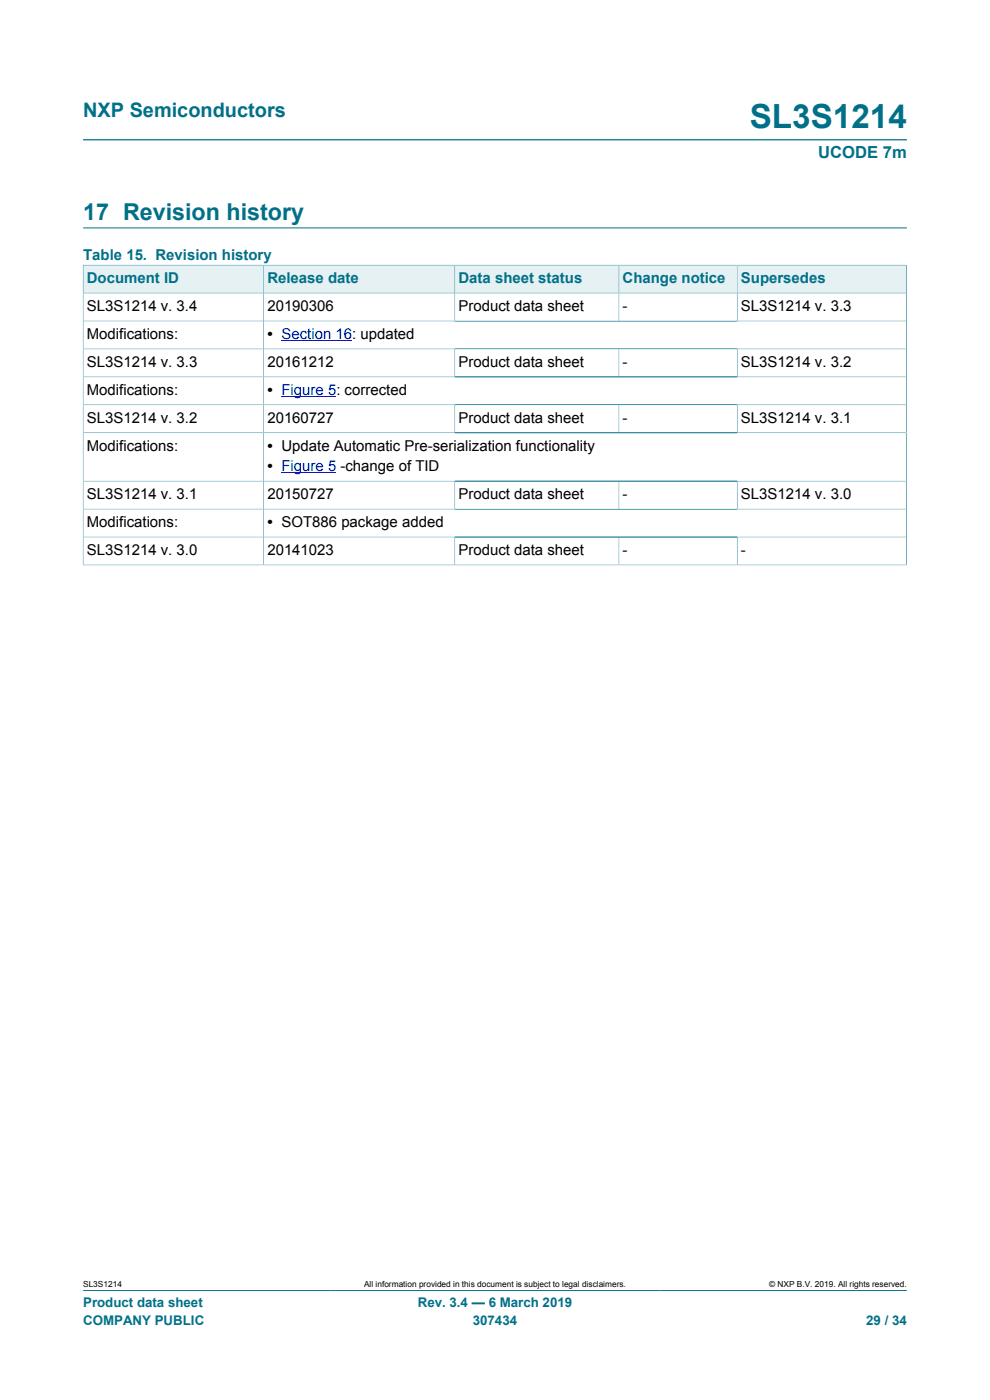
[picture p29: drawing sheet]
<svg xmlns="http://www.w3.org/2000/svg" width="210mm" height="297mm" viewBox="0 0 210 297" stroke-linecap="round" stroke-linejoin="round" font-family="sans-serif">
<defs><g id="words">
<text font-size="7.1" fill="#007088" x="159" y="27.2">SL3S1214</text>
<text font-size="4.9" fill="#007088" x="17.6" y="46.6">17 Revision history</text>
<text font-size="4.2" fill="#007088" x="17.6" y="24.8">NXP Semiconductors</text>
<text font-size="3.5" fill="#007088" x="173.6" y="33.5">UCODE 7m</text>
<g font-size="3.2" fill="#007088">
<text x="17.6" y="55.2">Table 15. Revision history</text>
<text x="18.4" y="60">Document ID</text>
<text x="56.7" y="60">Release date</text>
<text x="97.2" y="60">Data sheet status</text>
<text x="132.1" y="60">Change notice</text>
<text x="157.2" y="60">Supersedes</text>
</g>
<g font-size="3.2">
<text x="18.4" y="66">SL3S1214 v. 3.4</text>
<text x="56.7" y="66">20190306</text>
<text x="97.2" y="66">Product data sheet</text>
<text x="132.1" y="66">-</text>
<text x="157.2" y="66">SL3S1214 v. 3.3</text>
<text x="18.4" y="71.9">Modifications:</text>
<text x="56.7" y="71.9">• Section 16: updated</text>
<text x="18.4" y="77.8">SL3S1214 v. 3.3</text>
<text x="56.7" y="77.8">20161212</text>
<text x="97.2" y="77.8">Product data sheet</text>
<text x="132.1" y="77.8">-</text>
<text x="157.2" y="77.8">SL3S1214 v. 3.2</text>
<text x="18.4" y="83.7">Modifications:</text>
<text x="56.7" y="83.7">• Figure 5: corrected</text>
<text x="18.4" y="89.7">SL3S1214 v. 3.2</text>
<text x="56.7" y="89.7">20160727</text>
<text x="97.2" y="89.7">Product data sheet</text>
<text x="132.1" y="89.7">-</text>
<text x="157.2" y="89.7">SL3S1214 v. 3.1</text>
<text x="18.4" y="95.6">Modifications:</text>
<text x="56.7" y="95.6">• Update Automatic Pre-serialization functionality</text>
<text x="56.7" y="99.9">• Figure 5 -change of TID</text>
<text x="18.4" y="105.9">SL3S1214 v. 3.1</text>
<text x="56.7" y="105.9">20150727</text>
<text x="97.2" y="105.9">Product data sheet</text>
<text x="132.1" y="105.9">-</text>
<text x="157.2" y="105.9">SL3S1214 v. 3.0</text>
<text x="18.4" y="111.8">Modifications:</text>
<text x="56.7" y="111.8">• SOT886 package added</text>
<text x="18.4" y="117.7">SL3S1214 v. 3.0</text>
<text x="56.7" y="117.7">20141023</text>
<text x="97.2" y="117.7">Product data sheet</text>
<text x="132.1" y="117.7">-</text>
<text x="157.2" y="117.7">-</text>
</g>
<g font-size="2.8" fill="#007088">
<text x="17.6" y="277.3">Product data sheet</text>
<text x="17.6" y="281">COMPANY PUBLIC</text>
<text x="88.6" y="277.3">Rev. 3.4 — 6 March 2019</text>
<text x="100.3" y="281">307434</text>
<text x="183.7" y="281">29 / 34</text>
</g>
<g font-size="1.8">
<text x="17.6" y="273.1">SL3S1214</text>
<text x="77.2" y="273.1">All information provided in this document is subject to legal disclaimers.</text>
<text x="163.2" y="273.1">© NXP B.V. 2019. All rights reserved.</text>
</g>
</g></defs>
<path d="M17.6 29.7h174.8M17.6 48.3h174.8M17.6 273.8h174.8" fill="none" stroke="#007088" stroke-width=".21"/>
<path d="M17.7 56.3h38.2v5.8h-38.2z" fill="#e6f1f3"/>
<path d="M17.6 56.2v6h38.3v-6h-38.3" fill="none" stroke="#007088" stroke-width=".21"/>
<path d="M56 56.3h40.4v5.8h-40.4z" fill="#e6f1f3"/>
<path d="M55.9 56.2h40.6v6h-40.6z" fill="none" stroke="#007088" stroke-width=".21"/>
<path d="M96.5 56.3h34.7v5.8h-34.7z" fill="#e6f1f3"/>
<path d="M96.5 56.2h34.8v6h-34.8z" fill="none" stroke="#007088" stroke-width=".21"/>
<path d="M131.4 56.3h24.9v5.8h-24.9z" fill="#e6f1f3"/>
<path d="M131.3 56.2h25.1v6h-25.1z" fill="none" stroke="#007088" stroke-width=".21"/>
<path d="M156.5 56.3h35.7v5.8h-35.7z" fill="#e6f1f3"/>
<g fill="none" stroke="#007088" stroke-width=".21">
<path d="M192.3 56.2v63.7M192.3 56.2h-35.9v11.9M17.6 68.1h174.7M17.6 74h174.7M17.6 80h174.7M55.9 62.2v57.7M96.5 62.2v5.9M96.5 74v6M131.3 62.2v5.9M131.3 74v6M156.4 74v6M192.3 62.2h-174.7v57.7"/>
<path d="M17.6 85.9h174.7M17.6 91.8h174.7M96.5 85.9v5.9M131.3 85.9v5.9M156.4 85.9v5.9M17.6 119.9h174.7M17.6 102.1h174.7M17.6 108h174.7M17.6 113.9h174.7M96.5 102.1v5.9M96.5 113.9v6M131.3 102.1v5.9"/>
<path d="M131.3 113.9v6M156.4 102.1v5.9M156.4 113.9v6"/>
</g>
<path d="M59.7 72.2h15M59.7 84.1h11.7M59.7 100.3h11.7" fill="none" stroke="#00f" stroke-width=".21"/>
<use href="#words"/>
</svg>
